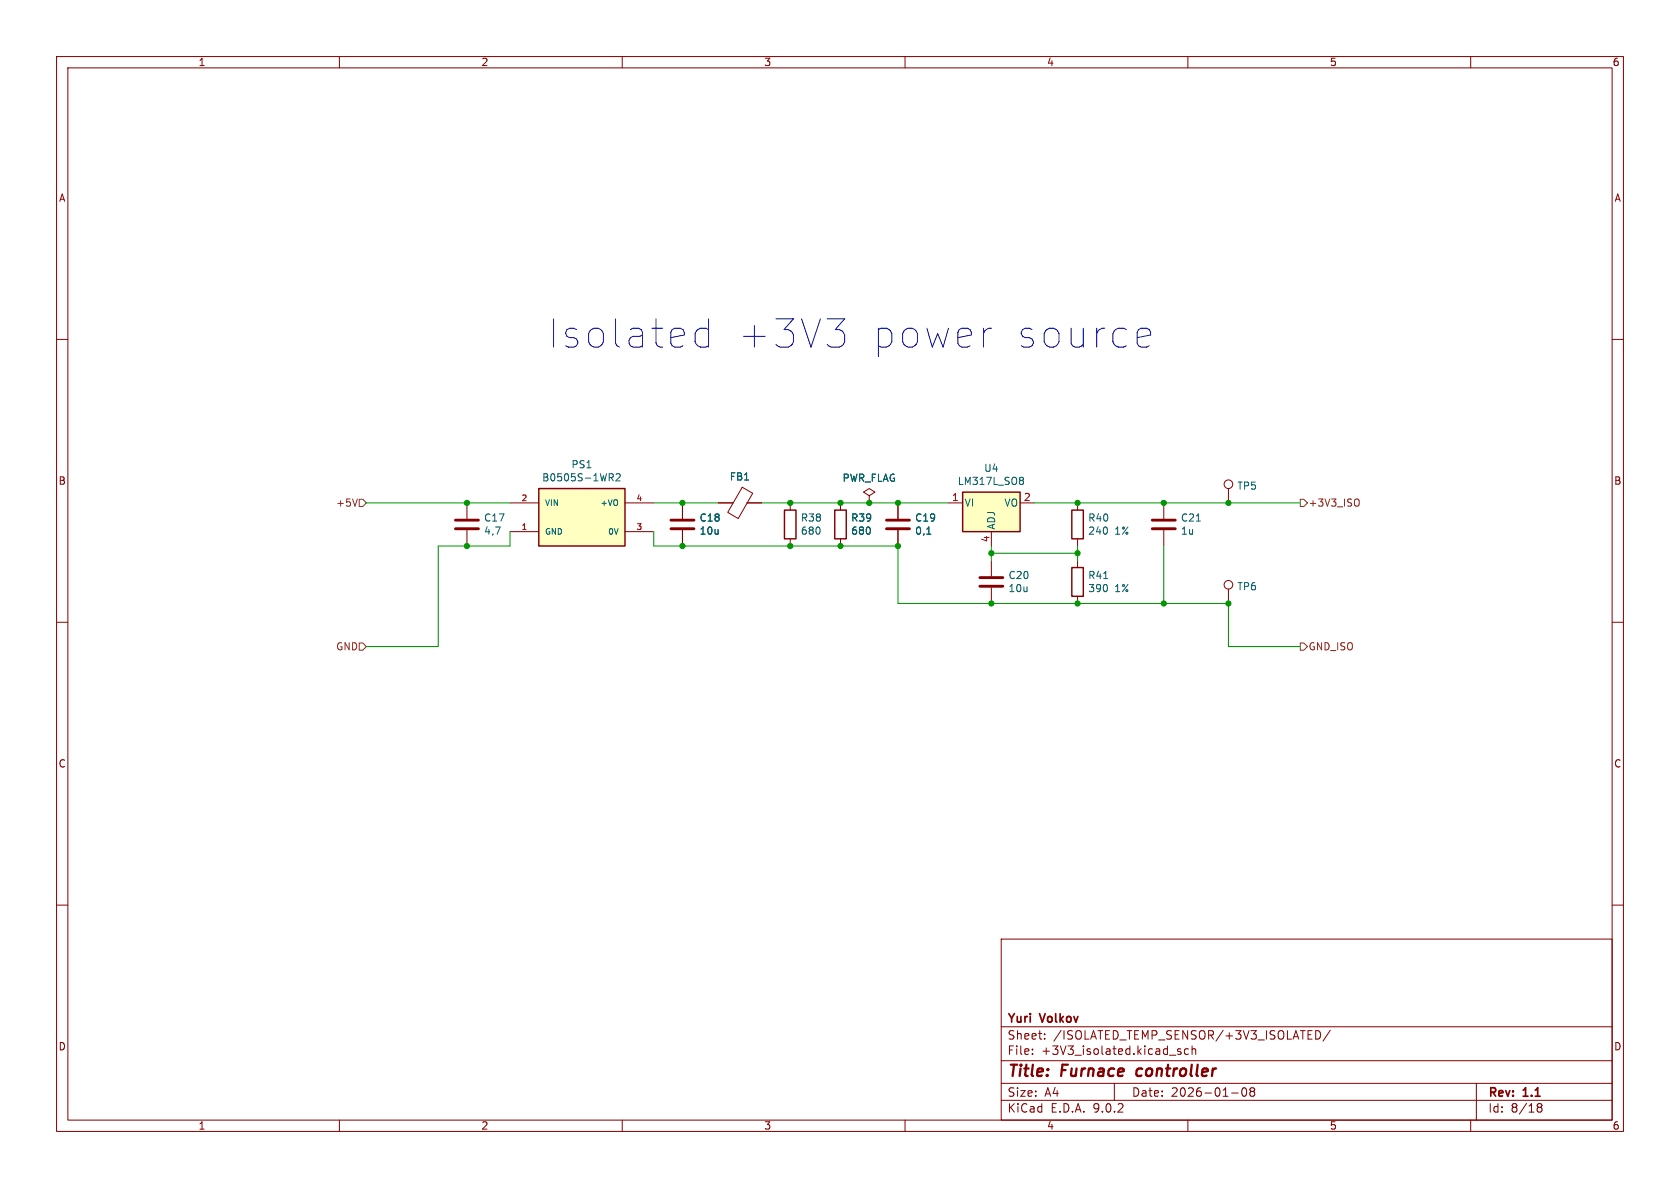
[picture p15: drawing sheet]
<svg xmlns="http://www.w3.org/2000/svg" width="297mm" height="210mm" viewBox="0 0 297 210" stroke-linecap="round" stroke-linejoin="round" font-family="sans-serif">
<defs><g id="words">
<g font-size="7" fill="#0000c2">
<text x="97.3" y="62">Isolated</text>
<text x="130.4" y="62">+3V3</text>
<text x="153.7" y="62">power</text>
<text x="178.6" y="62">source</text>
</g>
<g font-size="2.8" fill="#840000">
<text x="178" y="190.9">Title:</text>
<text x="187.7" y="190.9">Furnace</text>
<text x="201.8" y="190.9">controller</text>
</g>
<g font-size="2.1" fill="#840000">
<text x="178" y="184">Sheet:</text>
<text x="178" y="181.2">Yuri</text>
<text x="184" y="181.2">Volkov</text>
<text x="186.2" y="184">/ISOLATED_TEMP_SENSOR/+3V3_ISOLATED/</text>
<text x="178" y="186.7">File:</text>
<text x="184.1" y="186.7">+3V3_isolated.kicad_sch</text>
<text x="178" y="196.9">KiCad</text>
<text x="178" y="194.1">Size:</text>
<text x="184.7" y="194.1">A4</text>
<text x="185.7" y="196.9">E.D.A.</text>
<text x="193.3" y="196.9">9.0.2</text>
<text x="200" y="194.1">Date:</text>
<text x="207" y="194.1">2026-01-08</text>
<text x="263" y="194.3">Rev:</text>
<text x="263" y="196.9">Id:</text>
<text x="267.1" y="196.9">8/18</text>
<text x="269.4" y="194.3">1.1</text>
</g>
<g font-size="1.8" fill="#840000">
<text x="35" y="11.9">1</text>
<text x="85" y="11.9">2</text>
<text x="135" y="11.9">3</text>
<text x="185" y="11.9">4</text>
<text x="235" y="11.9">5</text>
<text x="285" y="11.9">6</text>
<text x="10.3" y="35.9">A</text>
<text x="285.3" y="35.9">A</text>
<text x="10.3" y="85.9">B</text>
<text x="285.3" y="85.9">B</text>
<text x="10.3" y="135.9">C</text>
<text x="285.3" y="135.9">C</text>
<text x="10.3" y="185.9">D</text>
<text x="285.3" y="185.9">D</text>
<text x="35" y="199.9">1</text>
<text x="85" y="199.9">2</text>
<text x="135" y="199.9">3</text>
<text x="185" y="199.9">4</text>
<text x="235" y="199.9">5</text>
<text x="285" y="199.9">6</text>
</g>
<g font-size="1.8" fill="#006464">
<text x="100.9" y="83">PS1</text>
<text x="173.9" y="83.6">U4</text>
<text x="95.8" y="85.3">B0505S-1WR2</text>
<text x="128.9" y="85.1">FB1</text>
<text x="148.9" y="85.4">PWR_FLAG</text>
<text x="169.2" y="85.9">LM317L_SO8</text>
<text x="170.4" y="89.8">VI</text>
<text x="177.5" y="89.8">VO</text>
<text x="218.7" y="86.8">TP5</text>
<text x="85.5" y="92.4">C17</text>
<text x="85.5" y="94.7">4,7</text>
<text x="123.6" y="92.4">C18</text>
<text x="123.6" y="94.7">10u</text>
<text x="141.5" y="94.7">680</text>
<text x="141.5" y="92.4">R38</text>
<text x="150.4" y="94.7">680</text>
<text x="150.4" y="92.4">R39</text>
<text x="161.7" y="92.4">C19</text>
<text x="161.7" y="94.7">0,1</text>
<text x="176.1" y="93.7" transform="rotate(-90 176.1 93.7)">ADJ</text>
<text x="192.3" y="92.4">R40</text>
<text x="192.3" y="94.7">240</text>
<text x="197.1" y="94.7">1%</text>
<text x="208.7" y="94.7">1u</text>
<text x="208.7" y="92.4">C21</text>
<text x="178.2" y="102.6">C20</text>
<text x="178.2" y="104.9">10u</text>
<text x="192.3" y="102.6">R41</text>
<text x="192.3" y="104.9">390</text>
<text x="197.1" y="104.9">1%</text>
<text x="218.7" y="104.5">TP6</text>
</g>
<g font-size="1.8" fill="#725600">
<text x="59.3" y="89.8">+5V</text>
<text x="231.2" y="89.8">+3V3_ISO</text>
<text x="59.3" y="115.2">GND</text>
<text x="231.2" y="115.2">GND_ISO</text>
</g>
<g font-size="1.8" fill="#a90000">
<text x="168.2" y="88.6">1</text>
<text x="180.9" y="88.6">2</text>
<text x="175" y="96" transform="rotate(-90 175 96)">4</text>
</g>
<g font-size="1.4" fill="#a90000">
<text x="92.1" y="88.6">2</text>
<text x="112.4" y="88.6">4</text>
<text x="92.1" y="93.7">1</text>
<text x="112.4" y="93.7">3</text>
</g>
<g font-size="1.4" fill="#006464">
<text x="96.3" y="89.6">VIN</text>
<text x="106" y="89.6">+VO</text>
<text x="96.3" y="94.7">GND</text>
<text x="107.4" y="94.7">0V</text>
</g>
</g></defs>
<g fill="none" stroke="#840000" stroke-width=".18">
<path d="M10 10h277v190h-277zM12 12h273v186h-273zM60 10v2M110 10v2M160 10v2M210 10v2M260 10v2M10 60h2M285 60h2M127 88.9h2.6M131.2 86.1l1.9 1.1-2.6 4.5-1.8-1.1zM132.1 88.9h2.5"/>
<path d="M158.7 88.9v2.8M158.7 93.7v2.8M175.3 99.1v2.8M190.5 88.9v1.3M190.5 95.3v1.2M190.5 99.1v1.2M205.7 88.9v2.8M205.7 93.7v2.8M217.2 86.4v2.5M10 110h2M175.3 103.9v2.8M190.5 105.4v1.3"/>
<path d="M217.2 104.1v2.6M285 110h2M10 160h2M177 166h108v32h-108zM285 160h2M60 198v2M110 198v2M160 198v2M177 194.5h108M177 191.5h108M177 187.5h108M177 181.5h108"/>
<path d="M182.5 186.3v.1M182.5 185.5v.1M184.7 183.6v.1M184.7 182.8v.1M197 191.5v3M206.7 186.5h1.2M208.7 185.5l-.3-.1-.2 .2v.2l.5 .2v.3h-.5M210 198v2M210.1 185.5l-.4-.1-.3 .3v.4l.1 .2h.6M210.7 185.5l.3-.1 .3 .1 .1 .9M210.7 184.9v1.5M217.7 193.2h1.2"/>
<path d="M219.7 192.4l.2-.1a.81 .81 0 0 1 .6 .6 .81 .81 0 0 1-.3 .8l-.2 .1a.81 .81 0 0 1-.3-1.4zM221.2 192.9l-.2-.2 .2-.4 .5 .1 .1 .2-.3 .3M221.2 192.9l-.2 .3v.5l.2 .1 .5-.1 .1-.2-.1-.4-.2-.2M221.2 192.9h.3M232.6 182.2a.76 .76 0 0 1 .9 .7 .76 .76 0 0 1-.9 .8zM235.2 182.1l-1.3 2M260 198v2M261 191.5v6.5M271.7 195.5l.3 .2M271.7 195.4l.3-.3 .5 .1 .1 .3-.3 .2M272 195.7h.3M272 195.7l-.3 .3"/>
<path d="M272.3 195.7l.3 .3-.1 .5-.5 .1-.3-.3"/>
<circle cx="217.2" cy="85.6" r=".76"/>
<circle cx="217.2" cy="103.4" r=".76"/>
</g>
<path d="M201.1 189.1l-.2 .7 .3 .4" fill="none" stroke="#840000" stroke-width=".4"/>
<path d="M156.7 91.9h4.1M156.7 93.5h4.1M203.7 91.9h4.1M203.7 93.5h4.1M173.2 102.1h4.1M173.2 103.6h4.1" fill="none" stroke="#840000" stroke-width=".51"/>
<path d="M189.5 90.2h2v5.1h-2zM189.5 100.3h2v5.1h-2z" fill="none" stroke="#840000" stroke-width=".25"/>
<path d="M163.8 94.4h.8M211.5 92.1h.7M195.1 102.3h.7" fill="none" stroke="#006464" stroke-width=".18"/>
<path d="M170.2 87h10.1v7h-10.1z" fill="#ffffc2"/>
<path d="M147.6 90.2h2v5.1h-2zM170.2 87h10.1v7h-10.1z" fill="none" stroke="#840000" stroke-width=".25"/>
<path d="M82.5 88.9v2.8M82.5 93.7v2.8M120.6 88.9v2.8M120.6 93.7v2.8M148.6 88.9v1.3M148.6 95.3v1.2M153.7 87.6l1-.6-1-.6-1 .6 1 .6v1.3M153.7 88.9h.1M167.6 88.9h2.6M175.3 94v2.5M180.3 88.9h2.6" fill="none" stroke="#840000" stroke-width=".18"/>
<path d="M180.5 84.4h.2l.2 .2-.2 .3M180.5 84.9h.2M180.7 84.9l.2 .3v.2l-.1 .2h-.3" fill="none" stroke="#006464" stroke-width=".18"/>
<path d="M80.5 91.9h4.1M80.5 93.5h4.1M118.6 91.9h4.1M118.6 93.5h4.1" fill="none" stroke="#840000" stroke-width=".51"/>
<path d="M95.2 86.4h15.3v10.1h-15.3z" fill="#ffffc2"/>
<path d="M95.2 86.4h15.3v10.1h-15.3zM138.7 90.2h2v5.1h-2z" fill="none" stroke="#840000" stroke-width=".25"/>
<g fill="none" stroke="#840000" stroke-width=".18">
<path d="M90.2 88.9h5M90.2 94h5M110.5 88.9h5.1M110.5 94h5.1M120.6 88.9v2.8M120.6 93.7v2.8M127 88.9h2.5M132.1 88.9h2.5M139.7 88.9v1.3M139.7 95.3v1.2M148.6 88.9v1.3M148.6 95.3v1.2"/>
<path d="M153.7 88.9h.1M158.7 88.9v2.8M158.7 93.7v2.8"/>
</g>
<path d="M107.7 83.7h.5l.2 .3-.1 .3-.6 .1M108 84.4l.4 .6M108.9 83.9l.5-.2 .2 .4-.7 .9h.7M163.8 94.4h.8" fill="none" stroke="#006464" stroke-width=".18"/>
<path d="M63.2 88.2l-.4 1.3M63.5 88.3h.6l.7 .6-.7 .6h-.6zM229.9 88.3h.6l.6 .6-.6 .6h-.6zM240 88.2l.1 .1a.81 .81 0 0 1-.1 1.2M63.5 113.7h.6l.7 .6-.7 .6h-.6zM229.9 113.7h.6l.6 .6-.6 .6h-.6z" fill="none" stroke="#725600" stroke-width=".18"/>
<path d="M64.8 88.9h25.4M90.2 94v2.5h-12.7v17.8h-12.7M115.6 94v2.5h43.1v10.2h58.5v7.6h12.7M115.6 88.9h11.4M134.6 88.9h33M175.3 97.8h15.2M175.3 96.5v2.6M182.9 88.9h47M190.5 96.5v2.6M205.7 96.5v10.2" fill="none" stroke="#009600" stroke-width=".18"/>
<path d="M123.4 58.3l.4-.3h1l.5 .3M125.3 56.4v5M146.2 56.4h3.1l-1.6 1.9M148.9 58.5l.4 .7v1.2l-.4 .7M174.8 58h.5M201.3 58.3l.4-.3h1l.5 .3 .2 .4v.5l-2.4 .5M123.4 61.1l.4 .3h1l.5-.3M201.3 61.1l.4 .3h1l.5-.3" fill="none" stroke="#0000c2" stroke-width=".18"/>
<g fill="#009600" stroke="#009600" stroke-width=".18">
<circle cx="158.7" cy="88.9" r=".46"/>
<circle cx="217.2" cy="88.9" r=".46"/>
<circle cx="205.7" cy="88.9" r=".46"/>
<circle cx="190.5" cy="106.7" r=".46"/>
<circle cx="205.7" cy="106.7" r=".46"/>
<circle cx="175.3" cy="106.7" r=".46"/>
<circle cx="175.3" cy="97.8" r=".46"/>
<circle cx="158.7" cy="96.5" r=".46"/>
<circle cx="217.2" cy="106.7" r=".46"/>
<circle cx="190.5" cy="97.8" r=".46"/>
<circle cx="190.5" cy="88.9" r=".46"/>
<circle cx="139.7" cy="88.9" r=".46"/>
<circle cx="139.7" cy="96.5" r=".46"/>
<circle cx="82.5" cy="88.9" r=".46"/>
<circle cx="82.5" cy="96.5" r=".46"/>
<circle cx="153.7" cy="88.9" r=".46"/>
<circle cx="120.6" cy="88.9" r=".46"/>
<circle cx="120.6" cy="96.5" r=".46"/>
<circle cx="148.6" cy="88.9" r=".46"/>
<circle cx="148.6" cy="96.5" r=".46"/>
</g>
<use href="#words"/>
</svg>
